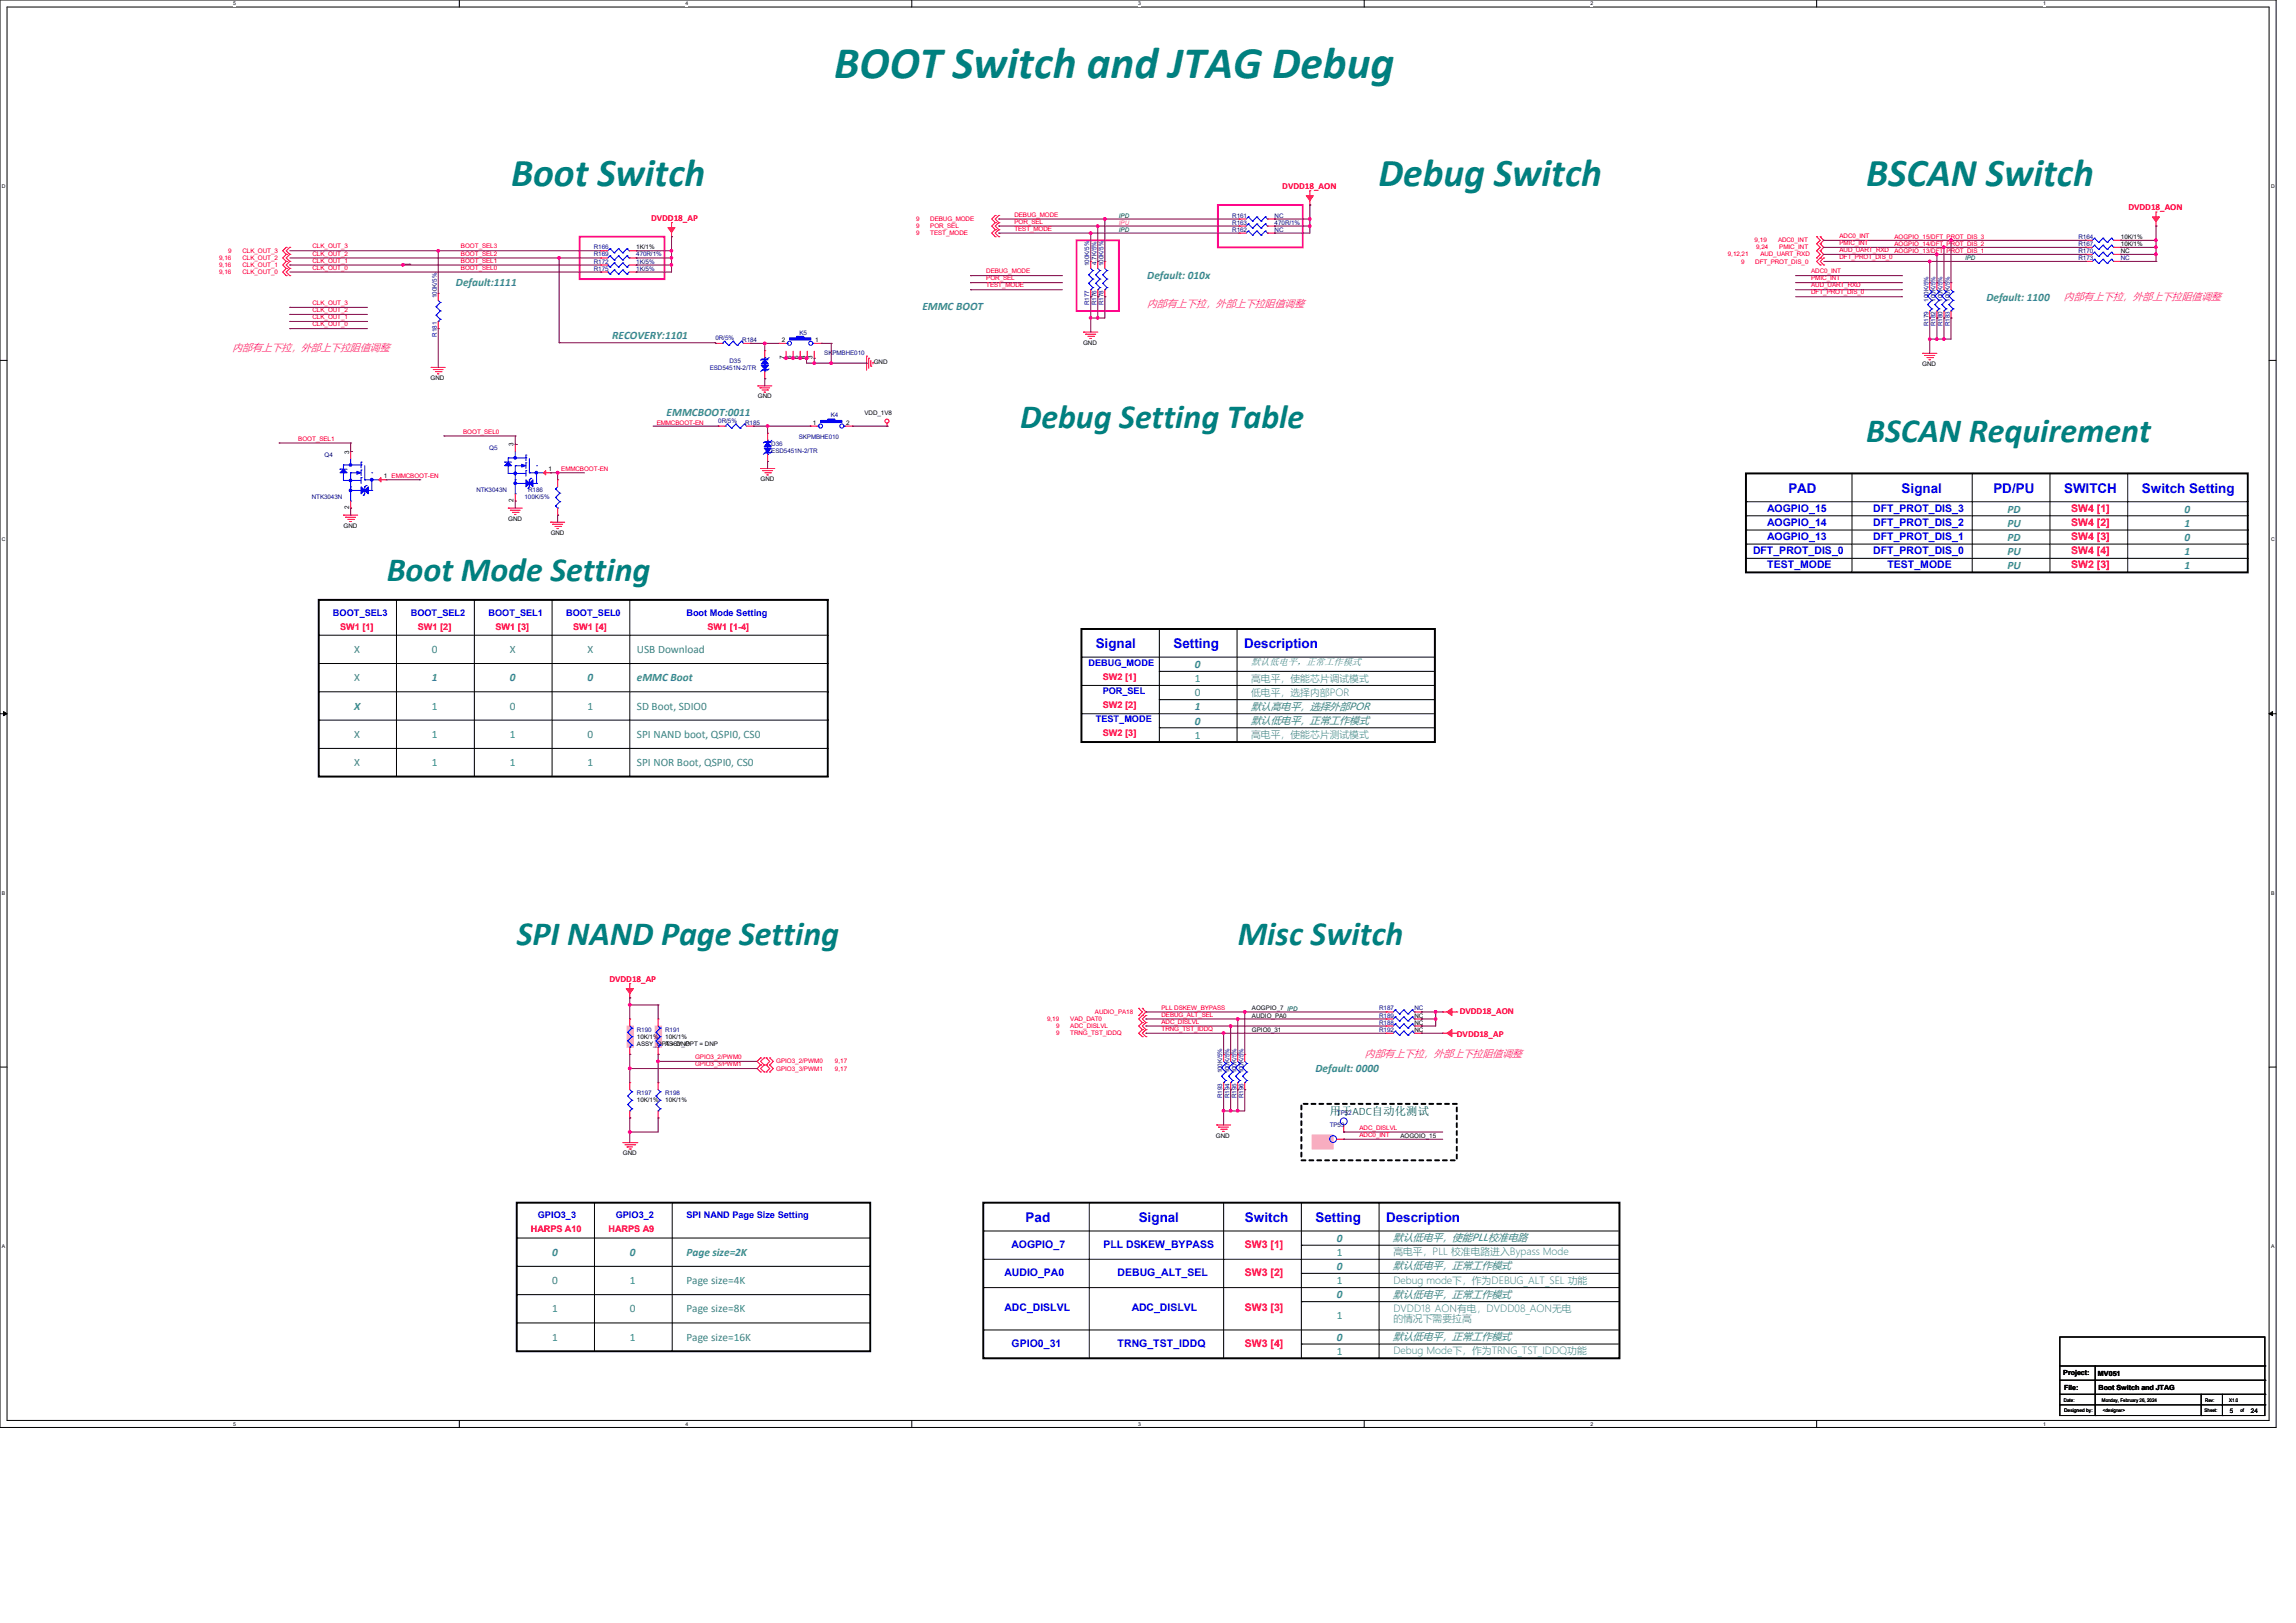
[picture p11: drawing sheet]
<svg xmlns="http://www.w3.org/2000/svg" width="297mm" height="210mm" viewBox="0 0 297 210" stroke-linecap="round" stroke-linejoin="round" font-family="sans-serif">
<defs><g id="words">
<text font-size="5.8" fill="#008080" x="107.9" y="10.1">BOOT Switch and JTAG Debug</text>
<g font-size="5.1" fill="#008080">
<text x="66.1" y="24">Boot Switch</text>
<text x="178.3" y="24">Debug Switch</text>
<text x="241.4" y="24">BSCAN Switch</text>
</g>
<g font-size="4.4" fill="#008080">
<text x="132" y="55.4">Debug Setting Table</text>
<text x="241.4" y="57.2">BSCAN Requirement</text>
<text x="50" y="75.2">Boot Mode Setting</text>
<text x="66.8" y="122.3">SPI NAND Page Setting</text>
<text x="160.1" y="122.3">Misc Switch</text>
</g>
<g font-size="1.7" fill="#00f">
<text x="231.3" y="63.8">PAD</text>
<text x="246" y="63.8">Signal</text>
<text x="257.9" y="63.8">PD/PU</text>
<text x="267" y="63.8">SWITCH</text>
<text x="277.1" y="63.8">Switch Setting</text>
<text x="141.7" y="83.9">Signal</text>
<text x="151.8" y="83.9">Setting</text>
<text x="160.9" y="83.9">Description</text>
<text x="132.7" y="158.2">Pad</text>
<text x="147.3" y="158.2">Signal</text>
<text x="161" y="158.2">Switch</text>
<text x="170.2" y="158.2">Setting</text>
<text x="179.3" y="158.2">Description</text>
</g>
<g font-size="1.5" fill="#408080">
<text x="59" y="37.1">Default:1111</text>
<text x="119.3" y="40.1">EMMC BOOT</text>
<text x="148.4" y="36.1">Default: 010x</text>
<text x="256.9" y="38.9">Default: 1100</text>
<text x="79.2" y="43.8">RECOVERY:1101</text>
<text x="86.2" y="53.8">EMMCBOOT:0011</text>
<text x="259.7" y="68.1">PU</text>
<text x="259.7" y="71.8">PU</text>
<text x="259.7" y="66.3">PD</text>
<text x="259.7" y="70">PD</text>
<text x="282.6" y="68.1">1</text>
<text x="282.6" y="70">0</text>
<text x="282.6" y="66.3">0</text>
<text x="282.6" y="71.8">1</text>
<text x="259.7" y="73.6">PU</text>
<text x="282.6" y="73.6">1</text>
<text x="45.8" y="88.2">X</text>
<text x="45.8" y="84.5">X</text>
<text x="55.9" y="84.5">0</text>
<text x="55.9" y="88.2">1</text>
<text x="65.9" y="84.5">X</text>
<text x="65.9" y="88.2">0</text>
<text x="76" y="84.5">X</text>
<text x="76" y="88.2">0</text>
<text x="82.4" y="88.2">eMMC Boot</text>
<text x="82.4" y="84.5">USB Download</text>
<text x="154.5" y="88.3">1</text>
<text x="154.5" y="86.4">0</text>
<text x="45.8" y="91.8">X</text>
<text x="45.8" y="95.5">X</text>
<text x="55.9" y="95.5">1</text>
<text x="55.9" y="91.8">1</text>
<text x="65.9" y="91.8">0</text>
<text x="65.9" y="95.5">1</text>
<text x="76" y="91.8">1</text>
<text x="76" y="95.5">0</text>
<text x="82.4" y="91.8">SD Boot, SDIO0</text>
<text x="82.4" y="95.5">SPI NAND boot, QSPI0, CS0</text>
<text x="154.5" y="93.7">0</text>
<text x="154.5" y="90.1">0</text>
<text x="154.5" y="95.6">1</text>
<text x="154.5" y="91.9">1</text>
<text x="45.8" y="99.1">X</text>
<text x="55.9" y="99.1">1</text>
<text x="65.9" y="99.1">1</text>
<text x="76" y="99.1">1</text>
<text x="82.4" y="99.1">SPI NOR Boot, QSPI0, CS0</text>
<text x="170.2" y="138.7">Default: 0000</text>
<text x="172.9" y="160.7">0</text>
<text x="71.4" y="162.5">0</text>
<text x="71.4" y="166.2">0</text>
<text x="81.5" y="166.2">1</text>
<text x="81.5" y="162.5">0</text>
<text x="88.8" y="162.5">Page size=2K</text>
<text x="88.8" y="166.2">Page size=4K</text>
<text x="172.9" y="166.2">1</text>
<text x="172.9" y="162.5">1</text>
<text x="172.9" y="164.3">0</text>
<text x="71.4" y="169.8">1</text>
<text x="71.4" y="173.5">1</text>
<text x="81.5" y="169.8">0</text>
<text x="81.5" y="173.5">1</text>
<text x="88.8" y="169.8">Page size=8K</text>
<text x="88.8" y="173.5">Page size=16K</text>
<text x="172.9" y="173.5">0</text>
<text x="172.9" y="170.7">1</text>
<text x="172.9" y="168">0</text>
<text x="172.9" y="175.3">1</text>
</g>
<text font-size="1.5" fill="#008000" x="172" y="144.2">用于ADC自动化测试</text>
<g font-size="1.4" fill="#00f">
<text x="226.8" y="71.7">DFT_PROT_DIS_0</text>
<text x="228.6" y="69.9">AOGPIO_13</text>
<text x="228.6" y="68">AOGPIO_14</text>
<text x="228.6" y="66.2">AOGPIO_15</text>
<text x="242.3" y="71.7">DFT_PROT_DIS_0</text>
<text x="242.3" y="69.9">DFT_PROT_DIS_1</text>
<text x="242.3" y="68">DFT_PROT_DIS_2</text>
<text x="242.3" y="66.2">DFT_PROT_DIS_3</text>
<text x="228.6" y="73.5">TEST_MODE</text>
<text x="244.1" y="73.5">TEST_MODE</text>
<text x="130.9" y="161.5">AOGPIO_7</text>
<text x="142.7" y="161.5">PLL DSKEW_BYPASS</text>
<text x="129.9" y="165.1">AUDIO_PA0</text>
<text x="144.6" y="165.1">DEBUG_ALT_SEL</text>
<text x="129.9" y="169.7">ADC_DISLVL</text>
<text x="146.4" y="169.7">ADC_DISLVL</text>
<text x="130.9" y="174.3">GPIO0_31</text>
<text x="144.6" y="174.3">TRNG_TST_IDDQ</text>
</g>
<g font-size="1.4" fill="#f00">
<text x="267.9" y="66.2">SW4 [1]</text>
<text x="267.9" y="68">SW4 [2]</text>
<text x="267.9" y="69.9">SW4 [3]</text>
<text x="267.9" y="71.7">SW4 [4]</text>
<text x="267.9" y="73.5">SW2 [3]</text>
<text x="161" y="161.5">SW3 [1]</text>
<text x="161" y="165.1">SW3 [2]</text>
<text x="161" y="169.7">SW3 [3]</text>
<text x="161" y="174.3">SW3 [4]</text>
</g>
<g font-size="1.3" fill="#f0f">
<text x="148.4" y="39.7">内部有上下拉，外部上下拉阻值调整</text>
<text x="267" y="38.8">内部有上下拉，外部上下拉阻值调整</text>
<text x="30.1" y="45.5">内部有上下拉，外部上下拉阻值调整</text>
<text x="176.6" y="136.8">内部有上下拉，外部上下拉阻值调整</text>
</g>
<g font-size="1.3" fill="#408080">
<text x="161.8" y="86">默认低电平，正常工作模式</text>
<text x="161.8" y="88.2">高电平，使能芯片调试模式</text>
<text x="161.8" y="93.7">默认低电平，正常工作模式</text>
<text x="161.8" y="91.8">默认高电平，选择外部POR</text>
<text x="161.8" y="95.5">高电平，使能芯片测试模式</text>
<text x="161.8" y="90">低电平，选择内部POR</text>
<text x="180.2" y="160.6">默认低电平，使能PLL校准电路</text>
<text x="180.2" y="164.3">默认低电平，正常工作模式</text>
<text x="180.2" y="167.9">默认低电平，正常工作模式</text>
<text x="180.2" y="162.4">高电平，PLL 校准电路进入Bypass Mode</text>
<text x="180.2" y="166.1">Debug mode下，作为DEBUG_ALT_SEL 功能</text>
<text x="180.2" y="173.4">默认低电平，正常工作模式</text>
<text x="180.2" y="169.7">DVDD18_AON有电，DVDD08_AON无电</text>
<text x="180.2" y="171.1">的情况下需要拉高</text>
<text x="180.2" y="175.2">Debug Mode下，作为TRNG_TST_IDDQ功能</text>
</g>
<g font-size="1.2" fill="#f00">
<text x="84.2" y="28.6">DVDD18_AP</text>
<text x="165.9" y="24.4">DVDD18_AON</text>
<text x="275.3" y="27.2">DVDD18_AON</text>
<text x="44" y="81.5">SW1 [1]</text>
<text x="54" y="81.5">SW1 [2]</text>
<text x="64.1" y="81.5">SW1 [3]</text>
<text x="74.1" y="81.5">SW1 [4]</text>
<text x="91.5" y="81.5">SW1 [1-4]</text>
<text x="142.6" y="88">SW2 [1]</text>
<text x="142.6" y="91.6">SW2 [2]</text>
<text x="142.6" y="95.3">SW2 [3]</text>
<text x="78.8" y="127">DVDD18_AP</text>
<text x="188.8" y="131.2">DVDD18_AON</text>
<text x="188.4" y="134.2">DVDD18_AP</text>
<text x="68.7" y="159.5">HARPS A10</text>
<text x="78.7" y="159.5">HARPS A9</text>
</g>
<g font-size="1.2" fill="#00f">
<text x="43.1" y="79.7">BOOT_SEL3</text>
<text x="53.1" y="79.7">BOOT_SEL2</text>
<text x="63.2" y="79.7">BOOT_SEL1</text>
<text x="73.2" y="79.7">BOOT_SEL0</text>
<text x="88.8" y="79.7">Boot Mode Setting</text>
<text x="140.8" y="86.1">DEBUG_MODE</text>
<text x="142.6" y="89.8">POR_SEL</text>
<text x="141.7" y="93.5">TEST_MODE</text>
<text x="69.6" y="157.6">GPIO3_3</text>
<text x="79.7" y="157.6">GPIO3_2</text>
<text x="88.8" y="157.6">SPI NAND Page Size Setting</text>
</g>
<g font-size=".9">
<text x="266.9" y="178">Project:</text>
<text x="267" y="179.8">File:</text>
<text x="271.4" y="178.1">MV051</text>
<text x="271.5" y="179.9">Boot Switch and JTAG</text>
</g>
<g font-size=".8" fill="#f00">
<text x="118.5" y="28.6">9</text>
<text x="118.5" y="29.5">9</text>
<text x="120.3" y="28.6">DEBUG_MODE</text>
<text x="120.3" y="29.5">POR_SEL</text>
<text x="131.2" y="28">DEBUG_MODE</text>
<text x="131.2" y="29">POR_SEL</text>
<text x="131.2" y="29.9">TEST_MODE</text>
<text x="28.3" y="33.6">9,16</text>
<text x="28.3" y="34.5">9,16</text>
<text x="28.3" y="35.5">9,16</text>
<text x="29.5" y="32.7">9</text>
<text x="31.4" y="32.7">CLK_OUT_3</text>
<text x="31.4" y="33.6">CLK_OUT_2</text>
<text x="31.4" y="34.5">CLK_OUT_1</text>
<text x="31.4" y="35.5">CLK_OUT_0</text>
<text x="40.4" y="33.1">CLK_OUT_2</text>
<text x="40.4" y="34.9">CLK_OUT_0</text>
<text x="40.4" y="32.2">CLK_OUT_3</text>
<text x="40.4" y="34">CLK_OUT_1</text>
<text x="59.6" y="32.2">BOOT_SEL3</text>
<text x="59.6" y="33.1">BOOT_SEL2</text>
<text x="59.6" y="34">BOOT_SEL1</text>
<text x="59.6" y="34.9">BOOT_SEL0</text>
<text x="118.5" y="30.4">9</text>
<text x="120.3" y="30.4">TEST_MODE</text>
<text x="127.6" y="35.4">DEBUG_MODE</text>
<text x="223.5" y="33.1">9,12,21</text>
<text x="225.2" y="34.1">9</text>
<text x="227" y="31.3">9,19</text>
<text x="227.1" y="34.1">DFT_PROT_DIS_0</text>
<text x="227.2" y="32.2">9,24</text>
<text x="227.7" y="33.1">AUD_UART_RXD</text>
<text x="230" y="31.3">ADC0_INT</text>
<text x="230.2" y="32.2">PMIC_INT</text>
<text x="234.3" y="35.4">ADC0_INT</text>
<text x="238" y="30.8">ADC0_INT</text>
<text x="238" y="31.7">PMIC_INT</text>
<text x="238" y="32.6">AUD_UART_RXD</text>
<text x="238" y="33.5">DFT_PROT_DIS_0</text>
<text x="245" y="30.9">AOGPIO_15/DFT_PROT_DIS_3</text>
<text x="245" y="31.8">AOGPIO_14/DFT_PROT_DIS_2</text>
<text x="245" y="32.7">AOGPIO_13/DFT_PROT_DIS_1</text>
<text x="40.4" y="39.5">CLK_OUT_3</text>
<text x="40.4" y="40.4">CLK_OUT_2</text>
<text x="40.4" y="41.3">CLK_OUT_1</text>
<text x="127.6" y="36.3">POR_SEL</text>
<text x="127.6" y="37.2">TEST_MODE</text>
<text x="234.3" y="36.3">PMIC_INT</text>
<text x="234.3" y="37.2">AUD_UART_RXD</text>
<text x="234.3" y="38.1">DFT_PROT_DIS_0</text>
<text x="40.4" y="42.2">CLK_OUT_0</text>
<text x="38.6" y="57">BOOT_SEL1</text>
<text x="59.9" y="56.1">BOOT_SEL0</text>
<text x="84.9" y="54.9">EMMCBOOT-EN</text>
<text x="72.6" y="61">EMMCBOOT-EN</text>
<text x="141.6" y="131.2">AUDIO_PA18</text>
<text x="150.3" y="130.6">PLL DSKEW_BYPASS</text>
<text x="150.3" y="131.6">DEBUG_ALT_SEL</text>
<text x="89.9" y="137">GPIO3_2/PWM0</text>
<text x="89.9" y="138">GPIO3_3/PWM1</text>
<text x="100.4" y="137.6">GPIO3_2/PWM0</text>
<text x="108" y="137.6">9,17</text>
<text x="135.4" y="132.1">9,19</text>
<text x="136.6" y="133.9">9</text>
<text x="136.6" y="133">9</text>
<text x="138.4" y="133.9">TRNG_TST_IDDQ</text>
<text x="138.4" y="132.1">VAD_DAT0</text>
<text x="138.4" y="133">ADC_DISLVL</text>
<text x="150.3" y="132.5">ADC_DISLVL</text>
<text x="150.3" y="133.4">TRNG_TST_IDDQ</text>
<text x="100.4" y="138.5">GPIO3_3/PWM1</text>
<text x="108" y="138.5">9,17</text>
<text x="175.9" y="146.2">ADC_DISLVL</text>
<text x="175.9" y="147.1">ADC0_INT</text>
</g>
<g font-size=".8" fill="#008000">
<text x="144.7" y="28.2">IPD</text>
<text x="144.7" y="30">IPD</text>
<text x="254.2" y="33.7">IPD</text>
</g>
<text font-size=".8" fill="#f0f" x="144.7" y="29.1">IPU</text>
<g font-size=".8" fill="#000080">
<text x="159.4" y="29.1">R163</text>
<text x="159.4" y="28.2">R161</text>
<text x="159.4" y="30">R162</text>
<text x="164.9" y="29.1">470R/1%</text>
<text x="164.9" y="28.2">NC</text>
<text x="164.9" y="30">NC</text>
<text x="76.8" y="35">R175</text>
<text x="76.8" y="32.3">R166</text>
<text x="76.8" y="33.2">R169</text>
<text x="76.8" y="34.1">R172</text>
<text x="82.3" y="35">1K/5%</text>
<text x="82.3" y="33.2">470R/1%</text>
<text x="82.3" y="34.1">1K/5%</text>
<text x="140.9" y="34.4" transform="rotate(-90 140.9 34.4)">100K/5%</text>
<text x="141.8" y="34.3" transform="rotate(-90 141.8 34.3)">4.7K/5%</text>
<text x="142.7" y="34.4" transform="rotate(-90 142.7 34.4)">100K/5%</text>
<text x="268.9" y="30.9">R164</text>
<text x="268.9" y="31.8">R167</text>
<text x="268.9" y="32.7">R170</text>
<text x="268.9" y="33.6">R173</text>
<text x="274.3" y="33.6">NC</text>
<text x="56.5" y="38.6" transform="rotate(-90 56.5 38.6)">100K/5%</text>
<text x="140.9" y="39.5" transform="rotate(-90 140.9 39.5)">R177</text>
<text x="141.8" y="39.5" transform="rotate(-90 141.8 39.5)">R176</text>
<text x="142.7" y="39.5" transform="rotate(-90 142.7 39.5)">R178</text>
<text x="249.4" y="39" transform="rotate(-90 249.4 39)">100K/5%</text>
<text x="250.4" y="39" transform="rotate(-90 250.4 39)">100K/5%</text>
<text x="251.3" y="39" transform="rotate(-90 251.3 39)">100K/5%</text>
<text x="252.2" y="39" transform="rotate(-90 252.2 39)">100K/5%</text>
<text x="56.5" y="43.6" transform="rotate(-90 56.5 43.6)">R181</text>
<text x="91.8" y="47.9">ESD5451N-2/TR</text>
<text x="92.5" y="44">0R/5%</text>
<text x="94.4" y="47">D35</text>
<text x="96" y="44.2">R184</text>
<text x="103.4" y="43.3">K5</text>
<text x="106.6" y="46">SKPMBHE010</text>
<text x="249.4" y="42.2" transform="rotate(-90 249.4 42.2)">R179</text>
<text x="250.4" y="42.2" transform="rotate(-90 250.4 42.2)">R182</text>
<text x="251.3" y="42.2" transform="rotate(-90 251.3 42.2)">R180</text>
<text x="252.2" y="42.2" transform="rotate(-90 252.2 42.2)">R183</text>
<text x="42" y="59.1">Q4</text>
<text x="63.3" y="58.2">Q5</text>
<text x="92.9" y="54.8">0R/5%</text>
<text x="96.4" y="54.9">R185</text>
<text x="99.8" y="57.7">D36</text>
<text x="99.8" y="58.6">ESD5451N-2/TR</text>
<text x="103.3" y="56.9">SKPMBHE010</text>
<text x="107.5" y="54">K4</text>
<text x="40.3" y="64.6">NTK3043N</text>
<text x="61.6" y="63.7">NTK3043N</text>
<text x="67.8" y="64.6">100K/5%</text>
<text x="68.3" y="63.7">R186</text>
<text x="178.4" y="130.7">R187</text>
<text x="178.4" y="131.7">R189</text>
<text x="183" y="130.7">NC</text>
<text x="82.4" y="133.5">R190</text>
<text x="86.1" y="133.5">R191</text>
<text x="178.4" y="133.5">R192</text>
<text x="178.4" y="132.6">R188</text>
<text x="82.4" y="141.7">R197</text>
<text x="86.1" y="141.7">R198</text>
<text x="158.1" y="142.1" transform="rotate(-90 158.1 142.1)">R193</text>
<text x="158.1" y="138.9" transform="rotate(-90 158.1 138.9)">100K/5%</text>
<text x="159" y="142.1" transform="rotate(-90 159 142.1)">R194</text>
<text x="159" y="138.9" transform="rotate(-90 159 138.9)">100K/5%</text>
<text x="159.9" y="142.1" transform="rotate(-90 159.9 142.1)">R195</text>
<text x="159.9" y="138.9" transform="rotate(-90 159.9 138.9)">100K/5%</text>
<text x="160.8" y="142.1" transform="rotate(-90 160.8 142.1)">R196</text>
<text x="160.8" y="138.9" transform="rotate(-90 160.8 138.9)">100K/5%</text>
<text x="172" y="145.8">TP53</text>
<text x="172.9" y="144.3">TP52</text>
</g>
<g font-size=".8">
<text x="82.3" y="32.3">1K/1%</text>
<text x="274.3" y="30.9">10K/1%</text>
<text x="274.3" y="31.8">10K/1%</text>
<text x="274.3" y="32.7">NC</text>
<text x="101.1" y="44.2">2</text>
<text x="101.5" y="46.5" transform="rotate(-90 101.5 46.5)">7</text>
<text x="102.4" y="46.5" transform="rotate(-90 102.4 46.5)">6</text>
<text x="103.3" y="46.5" transform="rotate(-90 103.3 46.5)">5</text>
<text x="104.2" y="46.5" transform="rotate(-90 104.2 46.5)">4</text>
<text x="105.1" y="46.5" transform="rotate(-90 105.1 46.5)">3</text>
<text x="105.4" y="44.2">1</text>
<text x="113" y="47.2">GND</text>
<text x="140.1" y="44.6">GND</text>
<text x="248.6" y="47.4">GND</text>
<text x="55.7" y="49.2">GND</text>
<text x="98" y="51.6">GND</text>
<text x="111.8" y="53.7">VDD_1V8</text>
<text x="45.1" y="58.7" transform="rotate(-90 45.1 58.7)">3</text>
<text x="66.4" y="57.8" transform="rotate(-90 66.4 57.8)">3</text>
<text x="105.2" y="54.9">1</text>
<text x="109.5" y="54.9">2</text>
<text x="45.1" y="65.9" transform="rotate(-90 45.1 65.9)">2</text>
<text x="49.6" y="61.9">1 EMMCBOOT-EN</text>
<text x="66.4" y="65" transform="rotate(-90 66.4 65)">2</text>
<text x="71" y="61">1</text>
<text x="98.4" y="62.3">GND</text>
<text x="44.4" y="68.3">GND</text>
<text x="65.7" y="67.4">GND</text>
<text x="71.2" y="69.2">GND</text>
<text x="161.9" y="130.7">AOGPIO_7 IPD</text>
<text x="161.9" y="131.7">AUDIO_PA0</text>
<text x="183" y="131.7">NC</text>
<text x="82.4" y="134.4">10K/1%</text>
<text x="82.4" y="135.3">ASSY_OPT = DNP</text>
<text x="86.1" y="134.4">10K/1%</text>
<text x="86.1" y="135.3">ASSY_OPT = DNP</text>
<text x="161.9" y="133.5">GPIO0_31</text>
<text x="183" y="133.5">NC</text>
<text x="183" y="132.6">NC</text>
<text x="82.4" y="142.6">10K/1%</text>
<text x="86.1" y="142.6">10K/1%</text>
<text x="80.6" y="149.5">GND</text>
<text x="157.3" y="147.2">GND</text>
<text x="181.1" y="147.2">AOGOIO_15</text>
<text x="288.4" y="182.9">5</text>
<text x="291.2" y="182.9">24</text>
</g>
<g font-size=".7">
<text x="30.2" y=".7">5</text>
<text x="88.7" y=".7">4</text>
<text x="147.2" y=".7">3</text>
<text x="205.8" y=".7">2</text>
<text x="264.3" y=".7">1</text>
<text x=".2" y="24.3">D</text>
<text x="293.8" y="24.3">D</text>
<text x=".2" y="70.1">C</text>
<text x="293.8" y="70.1">C</text>
<text x=".2" y="115.8">B</text>
<text x="293.8" y="115.8">B</text>
<text x=".2" y="161.5">A</text>
<text x="293.8" y="161.5">A</text>
<text x="30.2" y="184.5">5</text>
<text x="88.7" y="184.5">4</text>
<text x="147.2" y="184.5">3</text>
<text x="205.8" y="184.5">2</text>
<text x="264.3" y="184.5">1</text>
</g>
<g font-size=".6">
<text x="267" y="181.4">Date:</text>
<text x="267" y="182.6">Designed by:</text>
<text x="271.9" y="181.4">Monday, February 26, 2024</text>
<text x="272" y="182.6">&lt;designer&gt;</text>
<text x="285.2" y="182.6">Sheet:</text>
<text x="285.3" y="181.4">Rev:</text>
<text x="288.4" y="181.4">X1.0</text>
<text x="289.8" y="182.6">of</text>
</g>
</g></defs>
<path d="M0 0h294.4v184.7h-294.4zM.9 .9h292.6v182.9h-292.6z" fill="none" stroke="#000" stroke-width=".13"/>
<g fill="#fff">
<path d="M30.2 .1h.3v.7h-.3z"/>
<path d="M30.2 183.9h.3v.7h-.3z"/>
</g>
<path d="M59.4 0v.9M59.4 183.8v.9" fill="none" stroke="#000" stroke-width=".13"/>
<g fill="#fff">
<path d="M88.7 .1h.3v.7h-.3z"/>
<path d="M88.7 183.9h.3v.7h-.3z"/>
</g>
<path d="M117.9 0v.9M117.9 183.8v.9" fill="none" stroke="#000" stroke-width=".13"/>
<g fill="#fff">
<path d="M147.2 .1h.4v.7h-.4z"/>
<path d="M147.2 183.9h.4v.7h-.4z"/>
</g>
<path d="M176.5 0v.9M176.5 183.8v.9" fill="none" stroke="#000" stroke-width=".13"/>
<g fill="#fff">
<path d="M205.7 .1h.4v.7h-.4z"/>
<path d="M205.7 183.9h.4v.7h-.4z"/>
</g>
<path d="M235 0v.9M235 183.8v.9" fill="none" stroke="#000" stroke-width=".13"/>
<g fill="#fff">
<path d="M264.2 .1h.4v.7h-.4z"/>
<path d="M264.2 183.9h.4v.7h-.4z"/>
<path d="M.2 23.8h.5v.7h-.5z"/>
<path d="M293.8 23.8h.4v.7h-.4z"/>
<path d="M.2 69.5h.5v.7h-.5z"/>
<path d="M293.8 69.5h.4v.7h-.4z"/>
</g>
<path d="M0 46.6h.9M293.5 46.6h.9" fill="none" stroke="#000" stroke-width=".13"/>
<g fill="#fff">
<path d="M.2 115.2h.5v.8h-.5z"/>
<path d="M293.8 115.2h.4v.8h-.4z"/>
</g>
<path d="M0 92.4h.9M293.5 92.4h.9" fill="none" stroke="#000" stroke-width=".13"/>
<path d="M.5 92.1l.4 .3-.4 .2zM293.5 92.4l.5-.3v.5z" fill="#000" stroke="#000" stroke-width=".13"/>
<g fill="#fff">
<path d="M.2 160.9h.4v.8h-.4z"/>
<path d="M293.8 160.9h.4v.8h-.4z"/>
</g>
<g fill="none" stroke="#000" stroke-width=".13">
<path d="M41.2 77.6h.1M41.2 77.6h65.9M51.3 77.6h.1M51.3 77.6v22.9M61.4 77.6h.1M61.4 77.6v22.9M71.4 77.6h.1M71.4 77.6v22.9M81.5 77.6h.1M81.5 77.6v22.9M225.8 64.9h.1M225.8 68.6h.1"/>
<path d="M225.8 72.2h.1M225.8 66.7h.1M225.8 70.4h.1M225.8 64.9h65M225.8 68.6h65M225.8 72.2h65M225.8 66.7h65M225.8 70.4h65M239.6 61.3h.1M239.6 61.3v12.8M255.1 61.3h.1M255.1 61.3v12.8"/>
<path d="M265.2 61.3h.1M265.2 61.3v12.8M275.2 61.3h.1M275.2 61.3v12.8M41.2 82.2h.1M41.2 85.9h.1M41.2 89.5h.1M41.2 93.2h.1M41.2 96.8h.1M41.2 82.2h65.9M41.2 85.9h65.9M41.2 89.5h65.9"/>
<path d="M41.2 93.2h65.9M41.2 96.8h65.9M139.9 85h.1M139.9 88.7h.1M139.9 92.4h.1M139.9 96h.1M139.9 85h45.7M139.9 88.7h45.7M139.9 92.4h45.7M139.9 96h45.7M150 81.4h.1M150 86.9h.1"/>
<path d="M150 90.5h.1M150 94.2h.1M150 81.4v14.6M150 86.9h35.6M150 90.5h35.6M150 94.2h35.6M160 81.4h.1M160 81.4v14.6M41.2 100.5h.1M41.2 100.5h65.9M0 138.1h.9M293.5 138.1h.9"/>
<path d="M76.9 155.6h.1M76.9 155.6v19.2M87 155.6h.1M87 155.6v19.2M127.2 159.3h.1M127.2 159.3h82.3M140.9 155.6h.1M140.9 155.6v20.1M158.3 155.6h.1M158.3 155.6v20.1M168.3 155.6h.1M168.3 155.6v20.1"/>
<path d="M178.4 155.6h.1M178.4 155.6v20.1M66.8 160.2h.1M66.8 163.9h.1M66.8 167.5h.1M66.8 171.2h.1M66.8 160.2h45.8M66.8 163.9h45.8M66.8 167.5h45.8M66.8 171.2h45.8M127.2 162.9h.1M127.2 166.6h.1"/>
<path d="M127.2 172.1h.1M127.2 162.9h82.3M127.2 166.6h82.3M127.2 172.1h82.3M168.3 161.1h.1M168.3 164.8h.1M168.3 168.4h.1M168.3 173.9h.1M168.3 161.1h41.2M168.3 164.8h41.2M168.3 168.4h41.2M168.3 173.9h41.2"/>
<path d="M266.4 173h26.6v10.2h-26.6zM266.4 176.7h26.6M266.4 178.6h26.6M271 176.7v6.5M293 176.7h.1M293 178.6h.1M266.4 180.4h26.6M266.4 181.8h26.6M271 183.2h.1M284.7 183.2h.1M284.7 180.4v2.8M287.5 183.2h.1"/>
<path d="M287.5 180.4v2.8M293 180.4h.1M293 181.8h.1"/>
</g>
<path d="M41.2 77.6h65.9v22.9h-65.9zM225.8 61.3h65v12.8h-65zM139.9 81.4h45.7v14.6h-45.7zM66.8 155.6h45.8v19.2h-45.8zM127.2 155.6h82.3v20.1h-82.3z" fill="none" stroke="#000" stroke-width=".25"/>
<g fill="#ff80ff" stroke="#ff80ff" stroke-width=".13">
<path d="M81.1 132.8h.8v2.7h-.8z" fill-rule="evenodd"/>
<path d="M84.8 132.8h.8v2.7h-.8z" fill-rule="evenodd"/>
<path d="M169.7 146.9h2.7v1.8h-2.7z" fill-rule="evenodd"/>
</g>
<path d="M168.3 142.8h20.1v7.3h-20.1z" fill="none" stroke="#000" stroke-width=".25" stroke-dasharray=".5 .5"/>
<path d="M75 30.6h11v5.5h-11zM139.3 31.1h5.4v9.1h-5.4zM157.5 26.5h11v5.5h-11z" fill="none" stroke="#f0f" stroke-width=".25"/>
<g fill="none" stroke="#f00" stroke-width=".13">
<path d="M37 32h.1M37 32.9h.1M37 33.8h.1M37 34.7h.1M37 35.7h.1M37 32l-.4 .4 .4 .5M37 32.9l-.4 .5 .4 .4M37 33.8l-.4 .5 .4 .4M37 34.7l-.4 .5 .4 .5M37.5 32h.1M37.5 32.9h.1M37.5 33.8h.1"/>
<path d="M37.5 34.7h.1M37.5 35.7h.1M37.5 32l-.5 .4 .5 .5M37.5 32.9l-.5 .5 .5 .4M37.5 33.8l-.5 .5 .5 .4M37.5 34.7l-.5 .5 .5 .5M56.7 38h.1M56.7 38v.9M77.7 35.2h.1M77.7 32.4h.1M77.7 33.4h.1M77.7 34.3h.1"/>
<path d="M77.7 35.2h.9M77.7 32.4h.9M77.7 33.4h.9M77.7 34.3h.9M81.4 35.2h.9M81.4 32.4h.9M81.4 33.4h.9M81.4 34.3h.9M82.3 35.2h.1M82.3 32.4h.1M82.3 33.4h.1M82.3 34.3h.1"/>
<path d="M86.9 30.6h.1M86.9 28.8h.1M86.9 28.8v1M86.9 30v.6M128.7 27.9h.1M128.7 28.8h.1M128.7 29.7h.1M128.7 30.6h.1M128.7 27.9l-.4 .4 .4 .5M128.7 28.8l-.4 .5 .4 .4M128.7 29.7l-.4 .5 .4 .4M129.2 27.9h.1"/>
<path d="M129.2 28.8h.1M129.2 29.7h.1M129.2 30.6h.1M129.2 27.9l-.5 .4 .5 .5M129.2 28.8l-.5 .5 .5 .4M129.2 29.7l-.5 .5 .5 .4M141.1 33.8h.1M141.1 38.4h.1M141.1 33.8v.9M141.1 37.5v.9M142 33.8h.1M142 38.4h.1"/>
<path d="M142 33.8v.9M142 37.5v.9M142.9 33.8h.1M142.9 38.4h.1M142.9 33.8v.9M142.9 37.5v.9M160.3 29.3h.1M160.3 28.3h.1M160.3 30.2h.1M160.3 29.3h.9M160.3 28.3h.9M160.3 30.2h.9"/>
<path d="M164 29.3h.9M164 28.3h.9M164 30.2h.9M164.9 29.3h.1M164.9 28.3h.1M164.9 30.2h.1M169.4 26.5h.1M169.4 24.7h.1M169.4 24.7v1M169.4 25.9v.6M235 32.4h.1M235 33.4h.1"/>
<path d="M235 31.5h.1M235 30.6h.1M235 32.4l.5 .5-.5 .5M235 31.5l.5 .5-.5 .4M235 30.6l.5 .5-.5 .4M235.5 33.4h.1M235.5 32.4h.1M235.5 34.3h.1M235.5 31.5h.1M235.5 30.6h.1M235.5 32.4l.4 .5-.4 .5M235.5 33.4l-.5 .4 .5 .5"/>
<path d="M235.5 31.5l.4 .5-.4 .4M235.5 30.6l.4 .5-.4 .4M235.9 33.4h.1M235.9 34.3h.1M235.9 33.4l-.4 .4 .4 .5M249.6 36.6h.1M249.6 36.6v.9M250.5 36.6h.1M250.5 36.6v.9M251.5 36.6h.1M251.5 36.6v.9M252.4 36.6h.1"/>
<path d="M252.4 36.6v.9M269.7 31.1h.1M269.7 32h.1M269.7 32.9h.1M269.7 33.8h.1M269.7 31.1h1M269.7 32h1M269.7 32.9h1M269.7 33.8h1M273.4 31.1h.9M273.4 32h.9M273.4 32.9h.9"/>
<path d="M273.4 33.8h.9M274.3 31.1h.1M274.3 32h.1M274.3 32.9h.1M274.3 33.8h.1M278.9 29.3h.1M278.9 27.4h.1M278.9 27.4v1M278.9 28.6v.7M45.4 58.4h.1M45.4 58.4v.9M55.8 47.5h.1"/>
<path d="M55.8 47.5h1.8M56 47.8h.1M56 47.8h1.3M56.3 48.1h.7M56.6 48.4h.1M56.6 48.4h.2M56.7 42.5h.1M56.7 41.6v.9M57 48.1h.1M66.7 57.5h.1M66.7 57.5v.9M92.5 44.4h.1"/>
<path d="M92.5 44.4h1M92.9 55.1h.1M92.9 55.1h.9M96.2 44.4h.9M96.6 55.1h.9M97.1 44.4h.1M97.5 55.1h.1M98 49.9h.1M98 49.9h1.8M98.3 50.2h.1M98.3 50.2h1.3M98.6 50.5h.7"/>
<path d="M98.8 50.7h.1M98.8 50.7h.2M98.9 49h.1M98.9 45.4h.1M98.9 45.4v.9M98.9 48.1v.9M99.3 50.5h.1M99.3 59.7h.1M99.3 56h.1M99.3 56v1M99.3 58.8v.9M100.8 44.4h.1"/>
<path d="M100.8 44.4h.9M101.7 46.4h.1M101.7 45.4v1M102.6 46.4h.1M102.6 45.4v1M103.5 46.4h.1M103.5 45.4v1M104.4 46.4h.1M104.4 45.4v1M104.8 55.1h.1M104.8 55.1h.9M105.3 46.4h.1"/>
<path d="M105.3 44.4h1M105.3 45.4v1M106.3 44.4h.1M109.4 55.1h.9M110.3 55.1h.1M112.1 46.1h.1M112.1 46.1v1.8M112.4 46.4h.1M112.4 46.4v1.2M112.6 47.4h.1M112.6 46.6v.8M112.9 46.9h.1"/>
<path d="M112.9 46.9v.2M114.7 55.1h.1M114.7 54.8v.3M140.2 43h.1M140.2 43h1.8M140.4 43.2h.1M140.4 43.2h1.3M140.7 43.5h.8M141 43.8h.1M141 43.8h.2M141.5 43.5h.1M248.7 45.7h.1"/>
<path d="M248.7 45.7h1.8M249 46h.1M249 46h1.3M249.3 46.3h.7M249.5 46.5h.1M249.5 46.5h.2M249.6 41.1h.1M249.6 40.2v.9M250 46.3h.1M250.5 41.1h.1M250.5 40.2v.9M251.5 41.1h.1"/>
<path d="M251.5 40.2v.9M252.4 41.1h.1M252.4 40.2v.9M44.4 66.7h.1M44.4 66.7h1.9M44.7 66.9h.1M44.7 66.9h1.3M45 67.2h.7M45.3 67.5h.1M45.4 65.7h.1M45.4 64.8v.9M45.7 67.2h.1"/>
<path d="M49 62.1h.9M49.9 62.1h.1M65.7 65.7h.1M65.7 65.7h1.9M66 66h.1M66 66h1.3M66.3 66.3h.7M66.6 66.6h.1M66.7 64.8h.1M66.7 63.9v.9M67 66.3h.1M70.3 61.2h.9"/>
<path d="M71.2 67.6h.1M71.2 61.2h.1M71.2 67.6h1.8M71.5 67.8h.1M71.5 67.8h1.3M71.8 68.1h.7M72.1 68.4h.1M72.1 62.1h.1M72.1 66.7h.1M72.1 62.1v.9M72.1 65.7v1M72.5 68.1h.1"/>
<path d="M98.4 60.6h.1M98.4 60.6h1.8M98.7 60.9h.1M98.7 60.9h1.2M98.9 61.2h.8M99.2 61.4h.1M99.2 61.4h.2M99.7 61.2h.1M81.5 129.1h.1M81.5 127.3h.1M81.5 131.8h.1M81.5 136.4h.1"/>
<path d="M81.5 127.3v1M81.5 128.5v.6M81.5 131.8v1M81.5 135.5v.9M85.1 131.8h.1M85.1 136.4h.1M85.1 131.8v1M85.1 135.5v.9M98.4 136.9h.1M98.4 137.8h.1M98.4 138.7h.1M98.4 136.9l-.5 .4 .5 .5"/>
<path d="M98.4 137.8l-.5 .5 .5 .4M98.8 137.8h.1M98.8 136.9h.1M98.8 138.7h.1M98.8 136.9l-.4 .4 .4 .5M98.8 137.8l-.4 .5 .4 .4M99.1 137.8h.1M99.1 136.9h.1M99.1 138.7h.1M99.1 136.9l.5 .4-.5 .5M99.1 137.8l.5 .5-.5 .4M99.6 136.9h.1"/>
<path d="M99.6 137.8h.1M99.6 138.7h.1M99.6 136.9l.4 .4-.4 .5M99.6 137.8l.4 .5-.4 .4M147.3 131.4h.1M147.3 130.5h.1M147.3 130.5l.5 .4-.5 .5M147.8 133.2h.1M147.8 134.1h.1M147.8 131.4h.1M147.8 132.3h.1M147.8 130.5h.1"/>
<path d="M147.8 133.2l-.5 .5 .5 .4M147.8 131.4l-.5 .4 .5 .5M147.8 132.3l-.5 .5 .5 .4M147.8 130.5l.4 .4-.4 .5M148.2 133.2h.1M148.2 134.1h.1M148.2 131.4h.1M148.2 132.3h.1M148.2 133.2l-.4 .5 .4 .4M148.2 131.4l-.4 .4 .4 .5M148.2 132.3l-.4 .5 .4 .4M158.3 136.4h.1"/>
<path d="M158.3 136.4v.9M159.2 136.4h.1M159.2 136.4v.9M160.1 136.4h.1M160.1 136.4v.9M161 136.4h.1M161 136.4v.9M179.3 133.7h.1M179.3 130.9h.1M179.3 131.8h.1M179.3 132.8h.1M179.3 130.9h.9"/>
<path d="M179.3 133.7h.9M179.3 131.8h.9M179.3 132.8h.9M183 130.9h.9M183 133.7h.9M183 131.8h.9M183 132.8h.9M183.9 133.7h.1M183.9 130.9h.1M183.9 131.8h.1M183.9 132.8h.1M186.6 130.9h.1"/>
<path d="M186.6 133.7h.1M186.6 130.9h.7M186.6 133.7h.7M187.5 130.9h.9M187.5 133.7h.9M188.4 130.9h.1M188.4 133.7h.1M80.6 147.8h1.8M80.8 148.1h1.3M81.1 148.4h.1M81.1 148.4h.7M81.4 148.7h.2"/>
<path d="M81.5 140.1h.1M81.5 144.7h.1M81.5 140.1v.9M81.5 143.7v1M81.6 148.7h.1M82.1 148.1h.1M82.4 147.8h.1M85.1 140.1h.1M85.1 144.7h.1M85.1 140.1v.9M85.1 143.7v1M157.4 145.6h.1"/>
<path d="M157.4 145.6h1.8M157.6 145.8h.1M157.6 145.8h1.3M157.9 146.1h.7M158.2 146.4h.1M158.2 146.4h.2M158.3 141h.1M158.3 140.1v.9M158.6 146.1h.1M159.2 141h.1M159.2 140.1v.9M160.1 141h.1"/>
<path d="M160.1 140.1v.9M161 141h.1M161 140.1v.9M172.9 147.4h.9M173.8 146.5h.1M173.8 147.4h.1M173.8 145.6v.9"/>
<circle cx="114.7" cy="54.5" r=".26"/>
</g>
<g fill="#f00" stroke="#f00" stroke-width=".13">
<path d="M49 62.1l.3-.3v.6z"/>
<path d="M70.3 61.2l.3-.3v.5z"/>
<path d="M86.4 29.4h.9l-.4 .7z" fill-rule="evenodd"/>
<path d="M169 25.3h.9l-.5 .7z" fill-rule="evenodd"/>
<path d="M81 127.9h.9l-.4 .7z" fill-rule="evenodd"/>
<path d="M187.2 130.9l.6-.4v.9z" fill-rule="evenodd"/>
<path d="M187.2 133.7l.6-.5v.9z" fill-rule="evenodd"/>
<path d="M278.4 28.1h.9l-.4 .6z" fill-rule="evenodd"/>
</g>
<g fill="#00f" stroke="#00f" stroke-width=".13">
<path d="M44.4 60.7l.5 .5h-.9z"/>
<path d="M46.2 61l.5 .2-.5 .2z"/>
<path d="M46.7 63l.5 .5-.5 .4z"/>
<path d="M47.2 63.5l.4-.5v.9z"/>
<path d="M65.3 60.3l.4-.5 .5 .5z"/>
<path d="M67.5 60.1l.5 .2-.5 .1z"/>
<path d="M68 62.1l.5 .4-.5 .5z"/>
<path d="M68.5 62.5l.4-.4v.9z"/>
<path d="M98.9 46.5l.5 .6h-.9z"/>
<path d="M98.5 47.3h.9l-.5 .5z"/>
<path d="M99.3 57.2l.5 .6h-1z"/>
<path d="M98.8 58h1l-.5 .5z"/>
<path d="M102.1 43.7h.9v-.2h1v.2h.9v.3h-2.8z" fill-rule="evenodd"/>
<path d="M106.2 54.4h.9v-.2h.9v.2h.9v.3h-2.7z" fill-rule="evenodd"/>
<circle cx="45.3" cy="60.2" r=".17"/>
<circle cx="45.3" cy="62.2" r=".17"/>
<circle cx="48.1" cy="62.1" r=".18"/>
<circle cx="45.3" cy="63.4" r=".17"/>
<circle cx="66.6" cy="59.3" r=".17"/>
<circle cx="66.6" cy="61.3" r=".17"/>
<circle cx="69.4" cy="61.2" r=".17"/>
<circle cx="66.6" cy="62.5" r=".17"/>
</g>
<g fill="none" stroke="#00f" stroke-width=".13">
<path d="M56.4 39.7h.1M56.4 39.7l.6 .5M56.7 38.9l.3 .2M57 39.1h.1M57 39.1l-.6 .6M78.6 35.2h.1M78.6 34.3h.1M78.6 35.2l.3 .3M78.6 34.3l.3 .3M78.9 35.5h.1M78.9 32.2h.1M78.9 33.1h.1"/>
<path d="M78.9 34.6h.1M78.9 32.2l-.3 .2M78.9 32.2l.6 .5M78.9 33.1l-.3 .3M78.9 33.1l.6 .6M79.5 34.9h.1M79.5 32.7h.1M79.5 33.7h.1M79.5 34h.1M79.5 34.9l.5 .6M79.5 34.9l-.6 .6M79.5 34l.5 .6"/>
<path d="M79.5 34l-.6 .6M80 35.5h.1M80 32.2h.1M80 33.1h.1M80 34.6h.1M80 32.2l-.5 .5M80 32.2l.6 .5M80 33.1l-.5 .6M80 33.1l.6 .6M80.6 34.9h.1M80.6 32.7h.1M80.6 33.7h.1"/>
<path d="M80.6 34h.1M80.6 34.9l.5 .6M80.6 34.9l-.6 .6M80.6 34l.5 .6M80.6 34l-.6 .6M81.1 35.5h.1M81.1 32.2h.1M81.1 33.1h.1M81.1 34.6h.1M81.1 32.2l-.5 .5M81.1 32.2l.3 .2M81.1 33.1l-.5 .6"/>
<path d="M81.1 33.1l.3 .3M81.4 32.4h.1M81.4 33.4h.1M81.4 35.2l-.3 .3M81.4 34.3l-.3 .3M140.8 35.6h.1M140.8 36.7h.1M140.8 35.6l.6 .5M140.8 36.7l.6 .5M141.1 37.5h.1M141.1 34.7l.3 .3M141.4 35h.1"/>
<path d="M141.4 36.1h.1M141.4 37.2h.1M141.4 35l-.6 .6M141.4 36.1l-.6 .6M141.4 37.2l-.3 .3M141.7 35.6h.1M141.7 36.7h.1M141.7 35.6l.6 .5M141.7 36.7l.6 .5M142 37.5h.1M142 34.7l.3 .3M142.3 35h.1"/>
<path d="M142.3 36.1h.1M142.3 37.2h.1M142.3 35l-.6 .6M142.3 36.1l-.6 .6M142.3 37.2l-.3 .3M142.6 35.6h.1M142.6 36.7h.1M142.6 35.6l.6 .5M142.6 36.7l.6 .5M142.9 37.5h.1M142.9 34.7l.3 .3M143.2 35h.1"/>
<path d="M143.2 36.1h.1M143.2 37.2h.1M143.2 35l-.6 .6M143.2 36.1l-.6 .6M143.2 37.2l-.3 .3M161.5 29h.1M161.5 28.1h.1M161.5 29.9h.1M161.5 29l-.3 .3M161.5 29l.5 .5M161.5 28.1l-.3 .2M161.5 28.1l.5 .5"/>
<path d="M161.5 29.9l-.3 .3M161.5 29.9l.5 .5M162 29.5h.1M162 28.6h.1M162 30.4h.1M162.6 29h.1M162.6 28.1h.1M162.6 29.9h.1M162.6 29l-.6 .5M162.6 29l.5 .5M162.6 28.1l-.6 .5M162.6 28.1l.5 .5"/>
<path d="M162.6 29.9l-.6 .5M162.6 29.9l.5 .5M163.1 29.5h.1M163.1 28.6h.1M163.1 30.4h.1M163.7 29h.1M163.7 28.1h.1M163.7 29.9h.1M163.7 29l-.6 .5M163.7 29l.3 .3M163.7 28.1l-.6 .5M163.7 28.1l.3 .2"/>
<path d="M163.7 29.9l-.6 .5M163.7 29.9l.3 .3M164 29.3h.1M164 28.3h.1M164 30.2h.1M249.3 38.3h.1M249.3 39.4h.1M249.3 38.3l.6 .6M249.3 39.4l.6 .6M249.6 37.5l.3 .3M249.9 37.8h.1M249.9 38.9h.1"/>
<path d="M249.9 40h.1M249.9 37.8l-.6 .5M249.9 38.9l-.6 .5M249.9 40l-.3 .2M250.3 38.3h.1M250.3 39.4h.1M250.3 38.3l.5 .6M250.3 39.4l.5 .6M250.5 37.5l.3 .3M250.8 37.8h.1M250.8 38.9h.1M250.8 40h.1"/>
<path d="M250.8 37.8l-.5 .5M250.8 38.9l-.5 .5M250.8 40l-.3 .2M251.2 38.3h.1M251.2 39.4h.1M251.2 38.3l.5 .6M251.2 39.4l.5 .6M251.5 37.5l.2 .3M251.7 37.8h.1M251.7 38.9h.1M251.7 40h.1M251.7 37.8l-.5 .5"/>
<path d="M251.7 38.9l-.5 .5M251.7 40l-.2 .2M252.1 38.3h.1M252.1 39.4h.1M252.1 38.3l.5 .6M252.1 39.4l.5 .6M252.4 37.5l.2 .3M252.6 37.8h.1M252.6 38.9h.1M252.6 40h.1M252.6 37.8l-.5 .5M252.6 38.9l-.5 .5"/>
<path d="M252.6 40l-.2 .2M270.9 30.8h.1M270.9 31.7h.1M270.9 32.6h.1M270.9 33.5h.1M270.9 30.8l-.2 .3M270.9 30.8l.6 .6M270.9 31.7l-.2 .3M270.9 31.7l.6 .6M270.9 32.6l-.2 .3M270.9 32.6l.6 .6M270.9 33.5l-.2 .3"/>
<path d="M270.9 33.5l.6 .6M271.5 31.4h.1M271.5 32.3h.1M271.5 33.2h.1M271.5 34.1h.1M272 30.8h.1M272 31.7h.1M272 32.6h.1M272 33.5h.1M272 30.8l-.5 .6M272 30.8l.6 .6M272 31.7l-.5 .6"/>
<path d="M272 31.7l.6 .6M272 32.6l-.5 .6M272 32.6l.6 .6M272 33.5l-.5 .6M272 33.5l.6 .6M272.6 31.4h.1M272.6 32.3h.1M272.6 33.2h.1M272.6 34.1h.1M273.1 30.8h.1M273.1 31.7h.1M273.1 32.6h.1"/>
<path d="M273.1 33.5h.1M273.1 30.8l-.5 .6M273.1 30.8l.3 .3M273.1 31.7l-.5 .6M273.1 31.7l.3 .3M273.1 32.6l-.5 .6M273.1 32.6l.3 .3M273.1 33.5l-.5 .6M273.1 33.5l.3 .3M273.4 31.1h.1M273.4 32h.1M273.4 32.9h.1"/>
<path d="M273.4 33.8h.1M45.4 59.3v.9M46.7 59.8h.1M46.7 59.8v.7M56.4 40.8h.1M56.4 40.8l.6 .5M56.7 41.6h.1M57 40.2h.1M57 41.3h.1M57 40.2l-.6 .6M57 41.3l-.3 .3M65.3 59.8h.1"/>
<path d="M65.3 59.8h.9M65.7 59.2h.1M65.7 59.2v.6M65.7 59.2h2.3M66.7 59.2h.1M66.7 58.4v.8M68 59.9h.1M68 58.9h.1M68 59.2h.1M68 58.9v.7M68 59.9v.7M68.5 59.3v1.9"/>
<path d="M93.5 44.4h.1M93.7 44.2h.1M93.7 44.2l.6 .5M93.7 44.2l-.2 .2M93.8 55.1h.1M94.1 54.9h.1M94.1 54.9l.5 .5M94.1 54.9l-.3 .2M94.3 44.7h.1M94.6 55.4h.1M94.8 44.2h.1M94.8 44.2l.6 .5"/>
<path d="M94.8 44.2l-.5 .5M95.2 54.9h.1M95.2 54.9l.5 .5M95.2 54.9l-.6 .5M95.4 44.7h.1M95.7 55.4h.1M95.9 44.2h.1M95.9 44.2l.3 .2M95.9 44.2l-.5 .5M96.3 54.9h.1M96.3 54.9l.3 .2M96.3 54.9l-.6 .5"/>
<path d="M98.5 46.5h.1M98.5 46.5h.7M98.7 47.8h.1M98.7 47.8h.7M98.7 47.8l-.1 .1M98.8 57.2h.1M98.8 57.2h.8M98.9 48.1h.1M98.9 46.3h.1M98.9 47.1h.1M98.9 46.3v.1M98.9 47.1v.2"/>
<path d="M98.9 47.9v.2M99 58.5h.1M99 58.5h.8M99 58.5l-.1 .1M99.2 46.5h.1M99.3 58.8h.1M99.3 57h.1M99.3 57.8h.1M99.3 46.4l-.1 .1M99.3 57v.1M99.3 57.8v.2M99.3 58.6v.2"/>
<path d="M99.5 47.7l-.2 .2h-.7l-.2 .2M99.5 46.3l-.2 .1h-.7l-.2 .2M99.6 57.2h.1M99.7 57.1l-.1 .1M99.8 58.4l-.1 .2h-.8l-.2 .2M99.8 57l-.1 .1h-.8l-.2 .2M101.7 44.4h.2M101.9 44.4h.1M105.2 44.4h.1M105.7 55.1h.2M105.9 55.1h.1M109.2 55.1h.1"/>
<path d="M109.2 55.1h.2M249.6 40.2h.1M250.5 40.2h.1M251.5 40.2h.1M252.4 40.2h.1M44 60.7h.1M44 60.7h.9M44.4 62.2h.1M44.4 61.2h.1M44.4 60.2h.1M44.4 62.2h2.3M44.4 60.2v.5"/>
<path d="M44.4 61.2v1M44.4 60.2h2.3M45.4 60.2h.1M45.4 61.2h.1M45.4 63h.1M45.4 63.5h.1M45.4 64.8h.1M45.4 61.2v3.6M45.4 61.2h.9M45.4 63.5h2.7M46.7 61.8h.1M46.7 60.8h.1"/>
<path d="M46.7 60.2h.1M46.7 60.8v.7M46.7 61.8v.7M47 64.1h.1M47.2 62.1h.1M47.2 63h.1M47.2 60.3v1.8M47.2 63v.9l-.2 .2M47.2 62.1h1.8M47.4 62.8h.1M47.4 62.8l-.2 .2M48.1 61.2h.1"/>
<path d="M48.1 63.5h.1M48.1 62.1h.1M48.1 62.1v1.4M65.7 61.3h.1M65.7 60.3h.1M65.7 61.3h2.3M65.7 60.3v1M66.7 60.3h.1M66.7 62.1h.1M66.7 62.5h.1M66.7 63.9h.1M66.7 60.3v3.6"/>
<path d="M66.7 60.3h.9M66.7 62.5h2.7M68 60.9h.1M68 60.9v.7M68.3 63.2h.1M68.5 61.2h.1M68.5 62.1h.1M68.5 61.2h1.8M68.5 62.1v.9l-.2 .2M68.7 61.9h.1M68.7 61.9l-.2 .2M69.4 60.3h.1"/>
<path d="M69.4 62.5h.1M69.4 61.2h.1M69.4 61.2v1.3M71.9 63.3h.1M71.9 64.4h.1M71.9 65.5h.1M71.9 63.3l.5 .5M71.9 64.4l.5 .5M71.9 65.5l.2 .2M72.1 65.7h.1M72.1 63l-.2 .3M72.4 63.8h.1"/>
<path d="M72.4 64.9h.1M72.4 63.8l-.5 .6M72.4 64.9l-.5 .6M81.2 133.6h.1M81.2 134.7h.1M81.2 133.6l.5 .5M81.2 134.7l.5 .5M81.5 135.5h.1M81.5 132.8l.2 .2M81.7 133h.1M81.7 134.1h.1M81.7 135.2h.1"/>
<path d="M81.7 133l-.5 .6M81.7 134.1l-.5 .6M81.7 135.2l-.2 .3M84.9 133.6h.1M84.9 134.7h.1M84.9 133.6l.5 .5M84.9 134.7l.5 .5M85.1 135.5h.1M85.1 132.8l.3 .2M85.4 133h.1M85.4 134.1h.1M85.4 135.2h.1"/>
<path d="M85.4 133l-.5 .6M85.4 134.1l-.5 .6M85.4 135.2l-.3 .3M158 138.2h.1M158 139.3h.1M158 138.2l.6 .5M158 139.3l.6 .5M158.3 137.3l.3 .3M158.6 137.6h.1M158.6 138.7h.1M158.6 139.8h.1M158.6 137.6l-.6 .6"/>
<path d="M158.6 138.7l-.6 .6M158.6 139.8l-.3 .3M158.9 138.2h.1M158.9 139.3h.1M158.9 138.2l.6 .5M158.9 139.3l.6 .5M159.2 137.3l.3 .3M159.5 137.6h.1M159.5 138.7h.1M159.5 139.8h.1M159.5 137.6l-.6 .6M159.5 138.7l-.6 .6"/>
<path d="M159.5 139.8l-.3 .3M159.8 138.2h.1M159.8 139.3h.1M159.8 138.2l.6 .5M159.8 139.3l.6 .5M160.1 137.3l.3 .3M160.4 137.6h.1M160.4 138.7h.1M160.4 139.8h.1M160.4 137.6l-.6 .6M160.4 138.7l-.6 .6M160.4 139.8l-.3 .3"/>
<path d="M160.7 138.2h.1M160.7 139.3h.1M160.7 138.2l.6 .5M160.7 139.3l.6 .5M161 137.3l.3 .3M161.3 137.6h.1M161.3 138.7h.1M161.3 139.8h.1M161.3 137.6l-.6 .6M161.3 138.7l-.6 .6M161.3 139.8l-.3 .3M180.5 133.4h.1"/>
<path d="M180.5 130.7h.1M180.5 131.6h.1M180.5 132.5h.1M180.5 133.4l-.3 .3M180.5 133.4l.5 .6M180.5 130.7l-.3 .2M180.5 130.7l.5 .5M180.5 131.6l-.3 .2M180.5 131.6l.5 .5M180.5 132.5l-.3 .3M180.5 132.5l.5 .5M181 134h.1"/>
<path d="M181 131.2h.1M181 132.1h.1M181 133h.1M181.6 133.4h.1M181.6 130.7h.1M181.6 131.6h.1M181.6 132.5h.1M181.6 133.4l-.6 .6M181.6 133.4l.5 .6M181.6 130.7l-.6 .5M181.6 130.7l.5 .5M181.6 131.6l-.6 .5"/>
<path d="M181.6 131.6l.5 .5M181.6 132.5l-.6 .5M181.6 132.5l.5 .5M182.1 134h.1M182.1 131.2h.1M182.1 132.1h.1M182.1 133h.1M182.7 133.4h.1M182.7 130.7h.1M182.7 131.6h.1M182.7 132.5h.1M182.7 133.4l-.6 .6"/>
<path d="M182.7 133.4l.3 .3M182.7 130.7l-.6 .5M182.7 130.7l.3 .2M182.7 131.6l-.6 .5M182.7 131.6l.3 .2M182.7 132.5l-.6 .5M182.7 132.5l.3 .3M183 133.7h.1M183 130.9h.1M183 131.8h.1M183 132.8h.1M81.2 141.8h.1"/>
<path d="M81.2 142.9h.1M81.2 141.8l.5 .6M81.2 142.9l.5 .6M81.5 143.7h.1M81.5 141l.2 .3M81.7 141.3h.1M81.7 142.4h.1M81.7 143.5h.1M81.7 141.3l-.5 .5M81.7 142.4l-.5 .5M81.7 143.5l-.2 .2M84.9 141.8h.1"/>
<path d="M84.9 142.9h.1M84.9 141.8l.5 .6M84.9 142.9l.5 .6M85.1 143.7h.1M85.1 141l.3 .3M85.4 141.3h.1M85.4 142.4h.1M85.4 143.5h.1M85.4 141.3l-.5 .5M85.4 142.4l-.5 .5M85.4 143.5l-.3 .2M158.3 140.1h.1"/>
<path d="M159.2 140.1h.1M160.1 140.1h.1M161 140.1h.1"/>
<circle cx="102.1" cy="44.4" r=".26"/>
<circle cx="104.9" cy="44.4" r=".26"/>
<circle cx="106.1" cy="55.1" r=".26"/>
<circle cx="108.9" cy="55.1" r=".26"/>
<circle cx="172.4" cy="147.4" r=".44"/>
<circle cx="173.8" cy="145.1" r=".44"/>
</g>
<g fill="none" stroke="#800040" stroke-width=".13">
<path d="M37.5 34.3h.1M37.5 39.8h.1M37.5 32.4h40.2M37.5 33.4h40.2M37.5 34.3h40.2M37.5 35.2h40.2M37.5 39.8h10M52.1 34.3h.1M52.1 34.2h.1M52.1 34.2v.1M52.1 34.2h.9M53 34.2h.1"/>
<path d="M56.7 32.4h.1M56.7 32.4v5.6M72.3 33.4h.1M72.3 33.4v10.9M77.7 35.2h.1M82.3 32.4h.1M82.3 33.4h.1M82.3 34.3h.1M82.3 35.2h.1M82.3 32.4h4.6M82.3 33.4h4.6M82.3 34.3h4.6"/>
<path d="M86.9 30.6h.1M86.9 32.4h.1M86.9 33.4h.1M86.9 34.3h.1M86.9 30.6v4.6h-4.6M125.5 35.7h.1M125.5 36.6h.1M125.5 37.5h.1M125.5 35.7h11.9M125.5 36.6h11.9M125.5 37.5h11.9M129.2 28.3h.1"/>
<path d="M129.2 29.3h.1M129.2 30.2h.1M129.2 28.3h31.1M129.2 29.3h31.1M129.2 30.2h31.1M141.1 30.2h.1M141.1 38.4h.1M141.1 30.2v3.6M141.1 38.4v4.6M142 29.3h.1M142 38.4h.1M142 29.3v4.5"/>
<path d="M142 38.4v2.7M142.9 28.3h.1M142.9 38.4h.1M142.9 28.3v5.5M142.9 38.4v2.7h-1.8M164.9 28.3h.1M164.9 29.3h.1M164.9 30.2h.1M164.9 28.3h4.5M164.9 29.3h4.5M169.4 26.5h.1M169.4 28.3h.1"/>
<path d="M169.4 29.3h.1M169.4 26.5v3.7h-4.5M232.3 35.7h13.7M232.3 36.6h13.7M232.3 37.5h13.7M232.3 38.4h13.7M235.9 31.1h33.8M235.9 32h33.8M235.9 32.9h33.8M235.9 33.8h33.8M246 35.7h.1M246 36.6h.1"/>
<path d="M246 37.5h.1M246 38.4h.1M249.6 33.8h.1M249.6 33.8v2.8M250.5 32.9h.1M250.5 32.9v3.7M251.5 32h.1M251.5 32v4.6M252.4 31.1h.1M252.4 31.1v5.5M269.7 31.1h.1M269.7 32h.1"/>
<path d="M269.7 32.9h.1M269.7 33.8h.1M274.3 31.1h.1M274.3 32.9h.1M274.3 31.1h4.6M274.3 32h4.6M274.3 32.9h4.6M274.3 33.8h4.6M278.9 29.3h.1M278.9 32h.1M278.9 32.9h.1M278.9 33.8h.1"/>
<path d="M278.9 29.3v4.5M36.1 57.3h.1M36.1 57.3h9.3M37.5 40.7h.1M37.5 41.6h.1M37.5 42.5h.1M37.5 40.7h10M37.5 41.6h10M37.5 42.5h10M45.4 58.4h.1M45.4 57.3h.1M45.4 57.3v1.1"/>
<path d="M45.4 58.4h.2M56.7 42.5h.1M56.7 42.5v5M57.4 56.4h.1M57.4 56.4h9.3M66.7 57.5h.1M66.7 56.4h.1M66.7 56.4v1.1M66.7 57.5h.2M72.3 44.3h.1M72.3 44.3h20.2v.1M84.5 55.1h8.4"/>
<path d="M92.5 44.4h.1M92.9 55.1h.1M97.1 44.4h.1M97.1 44.4h3.7M97.5 55.1h7.3M98.9 44.4h.1M98.9 49h.1M98.9 44.4v1M98.9 49v.9M99.3 55.1h.1M99.3 59.7h.1M99.3 55.1v.9"/>
<path d="M99.3 59.7v.9M101.4 46.4h.1M101.4 46.4h3M101.7 46.4h.1M102.6 46.4h.1M103.5 46.4h.1M104.3 46.4h.1M104.3 46.4v.6h7.8M104.8 55.1h.1M105.3 47h.1M105.3 46.4h.1M105.3 46.4v.6"/>
<path d="M106.3 44.4h.1M106.3 44.4h1.2M107.5 44.4h.1M107.5 44.4v2.6M110.3 55.1h4.4M112.1 47h.1M114.7 55.1h.1M141.1 41.1h.1M142 41.1h.1M249.6 43.9h.1M249.6 41.1h.1M249.6 41.1v4.6"/>
<path d="M250.5 41.1h.1M250.5 43.9h.1M250.5 41.1v2.8M251.5 41.1h.1M251.5 43.9h.1M251.5 41.1v2.8M252.4 41.1h.1M252.4 41.1v2.8h-2.8M45.4 65.7h.1M45.4 65.7v1M49.9 62.1h4.4M54.3 62.1h.1"/>
<path d="M66.7 64.8h.1M66.7 64.8v.9M71.2 61.2h.1M71.2 61.2h4.4M72.1 61.2h.1M72.1 66.7h.1M72.1 61.2v.9M72.1 66.7v.9M81.5 138.3h.1M81.5 129.1h.1M81.5 130h.1M81.5 136.4h.1"/>
<path d="M81.5 138.3h16.4M81.5 129.1v2.7M81.5 136.4v3.7M81.5 130h3.6M85.1 137.3h.1M85.1 130h.1M85.1 136.4h.1M85.1 137.3h12.8M85.1 130v1.8M85.1 136.4v3.7M148.2 130.9h.1M148.2 131.8h.1"/>
<path d="M148.2 132.8h.1M148.2 133.7h.1M148.2 130.9h31.1M148.2 131.8h31.1M148.2 132.8h31.1M148.2 133.7h31.1M158.3 133.7h.1M158.3 133.7v2.7M159.2 132.8h.1M159.2 132.8v3.6M160.1 131.8h.1M160.1 131.8v4.6"/>
<path d="M161 130.9h.1M161 130.9v5.5M183.9 130.9h.1M183.9 131.8h.1M183.9 132.8h.1M183.9 133.7h.1M183.9 130.9h2.7M183.9 131.8h1.8M183.9 133.7h2.7M185.7 130.9h.1M185.7 131.8h.1M185.7 130.9v1.9h-1.8"/>
<path d="M81.5 144.7h.1M81.5 146.5h.1M81.5 144.7v3.1M85.1 144.7h.1M85.1 144.7v1.8h-3.6M158.3 141h.1M158.3 143.7h.1M158.3 141v4.6M159.2 141h.1M159.2 143.7h.1M159.2 141v2.7M160.1 141h.1"/>
<path d="M160.1 143.7h.1M160.1 141v2.7M161 141h.1M161 141v2.7h-2.7M173.8 146.5h.1M173.8 147.4h.1M173.8 146.5h12.8M173.8 147.4h12.8"/>
</g>
<g fill="#f0f" stroke="#f0f" stroke-width=".13">
<circle cx="56.7" cy="32.4" r=".17"/>
<circle cx="86.8" cy="32.4" r=".17"/>
<circle cx="86.8" cy="33.4" r=".17"/>
<circle cx="52.1" cy="34.3" r=".17"/>
<circle cx="86.8" cy="34.3" r=".17"/>
<circle cx="142.9" cy="28.3" r=".18"/>
<circle cx="169.4" cy="28.3" r=".17"/>
<circle cx="142" cy="29.3" r=".17"/>
<circle cx="169.4" cy="29.3" r=".17"/>
<circle cx="141.1" cy="30.2" r=".17"/>
<circle cx="141.1" cy="41.1" r=".17"/>
<circle cx="142" cy="41.1" r=".17"/>
<circle cx="81.5" cy="130" r=".17"/>
<circle cx="81.5" cy="146.5" r=".17"/>
<circle cx="81.5" cy="138.2" r=".17"/>
<circle cx="85.1" cy="137.3" r=".17"/>
<circle cx="185.7" cy="130.9" r=".17"/>
<circle cx="161" cy="130.9" r=".17"/>
<circle cx="160.1" cy="131.9" r=".17"/>
<circle cx="158.3" cy="143.7" r=".17"/>
<circle cx="160.1" cy="143.7" r=".17"/>
<circle cx="159.2" cy="143.7" r=".17"/>
<circle cx="185.7" cy="131.8" r=".17"/>
<circle cx="159.2" cy="132.8" r=".17"/>
<circle cx="158.3" cy="133.7" r=".17"/>
<circle cx="252.4" cy="31.1" r=".17"/>
<circle cx="278.9" cy="31.1" r=".17"/>
<circle cx="251.4" cy="32" r=".17"/>
<circle cx="278.9" cy="32" r=".17"/>
<circle cx="250.5" cy="32.9" r=".17"/>
<circle cx="278.9" cy="32.9" r=".17"/>
<circle cx="250.5" cy="43.9" r=".17"/>
<circle cx="251.4" cy="43.9" r=".17"/>
<circle cx="249.6" cy="33.8" r=".17"/>
<circle cx="249.6" cy="43.9" r=".17"/>
<circle cx="72.3" cy="33.4" r=".17"/>
<circle cx="99.3" cy="55.1" r=".17"/>
<circle cx="98.9" cy="44.4" r=".17"/>
<circle cx="72.1" cy="61.2" r=".17"/>
<circle cx="103.5" cy="46.3" r=".18"/>
<circle cx="102.6" cy="46.3" r=".17"/>
<circle cx="101.7" cy="46.3" r=".17"/>
<circle cx="104.3" cy="46.3" r=".18"/>
<circle cx="105.3" cy="47" r=".17"/>
<circle cx="107.5" cy="47" r=".17"/>
</g>
<use href="#words"/>
</svg>
